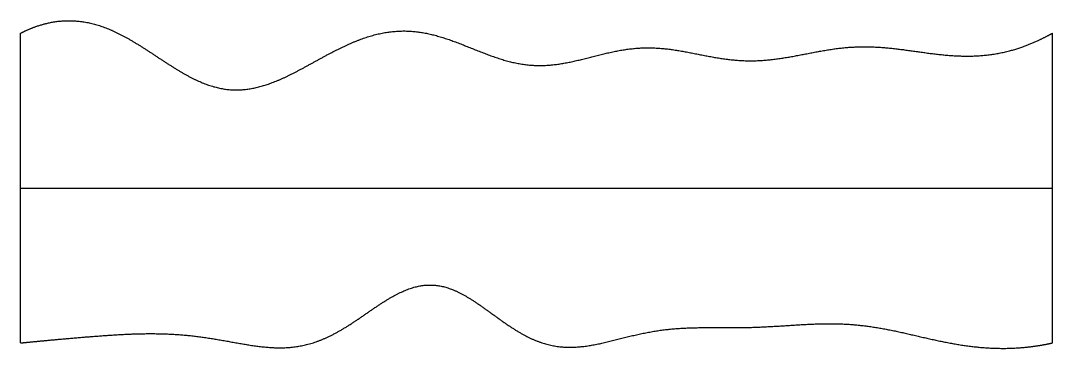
# Model space of a CAD drawing. Header units: millimetres. Extents: x 0 to 10, y -0.1 to 3.1.
import ezdxf

# ---------------------------------------------------------------- set-up
doc = ezdxf.new("R2010")
doc.units = ezdxf.units.MM
doc.layers.get('0').update_dxf_attribs({"linetype": 'CONTINUOUS'})

msp = doc.modelspace()

# ---------------------------------------------------------------- linework, layer by layer
for points in [[(0, 3), (0.042, 3.022), (0.126, 3.06), (0.25, 3.103), (0.414, 3.132), (0.617, 3.12), (0.816, 3.065), (1.012, 2.971), (1.206, 2.851), (1.399, 2.72), (1.59, 2.597), (1.782, 2.502), (1.975, 2.447), (2.169, 2.443), (2.365, 2.486), (2.563, 2.568), (2.762, 2.674), (2.962, 2.788), (3.164, 2.892), (3.365, 2.973), (3.567, 3.021), (3.768, 3.03), (3.968, 3), (4.168, 2.937), (4.367, 2.856), (4.565, 2.775), (4.764, 2.712), (4.963, 2.68), (5.163, 2.687), (5.363, 2.725), (5.565, 2.779), (5.767, 2.83), (5.969, 2.862), (6.171, 2.863), (6.373, 2.836), (6.575, 2.795), (6.776, 2.754), (6.978, 2.73), (7.179, 2.73), (7.381, 2.755), (7.582, 2.794), (7.784, 2.835), (7.986, 2.865), (8.189, 2.874), (8.391, 2.863), (8.593, 2.837), (8.795, 2.806), (8.997, 2.782), (9.199, 2.773), (9.4, 2.786), (9.601, 2.827), (9.761, 2.881), (9.88, 2.936), (9.96, 2.978), (10, 3)], [(0, 0), (0, 0.12), (0, 0.36), (0, 0.72), (0, 1.2), (0, 1.8), (0, 2.28), (0, 2.64), (0, 2.88), (0, 3)], [(10, 0), (10, 0.12), (10, 0.36), (10, 0.72), (10, 1.2), (10, 1.8), (10, 2.28), (10, 2.64), (10, 2.88), (10, 3)], [(0, 1.5), (0.4, 1.5), (1.2, 1.5), (2.4, 1.5), (4, 1.5), (6, 1.5), (7.6, 1.5), (8.8, 1.5), (9.6, 1.5), (10, 1.5)], [(0, 0), (0.041, 0.004), (0.122, 0.012), (0.243, 0.024), (0.405, 0.039), (0.607, 0.056), (0.808, 0.072), (1.01, 0.085), (1.211, 0.092), (1.413, 0.09), (1.615, 0.077), (1.817, 0.051), (2.02, 0.014), (2.224, -0.024), (2.427, -0.051), (2.63, -0.051), (2.831, -0.011), (3.031, 0.074), (3.228, 0.197), (3.423, 0.337), (3.616, 0.465), (3.807, 0.553), (3.996, 0.578), (4.185, 0.532), (4.375, 0.425), (4.565, 0.285), (4.758, 0.143), (4.953, 0.028), (5.151, -0.038), (5.352, -0.052), (5.555, -0.024), (5.759, 0.027), (5.963, 0.081), (6.166, 0.122), (6.369, 0.144), (6.57, 0.15), (6.772, 0.148), (6.973, 0.147), (7.175, 0.153), (7.377, 0.165), (7.58, 0.179), (7.782, 0.189), (7.984, 0.187), (8.186, 0.169), (8.387, 0.136), (8.588, 0.092), (8.788, 0.044), (8.989, 0), (9.19, -0.034), (9.391, -0.053), (9.593, -0.056), (9.756, -0.043), (9.878, -0.025), (9.959, -0.009), (10, 0)]]:
    msp.add_open_spline(points, degree=5)

doc.saveas('drawing.dxf')
